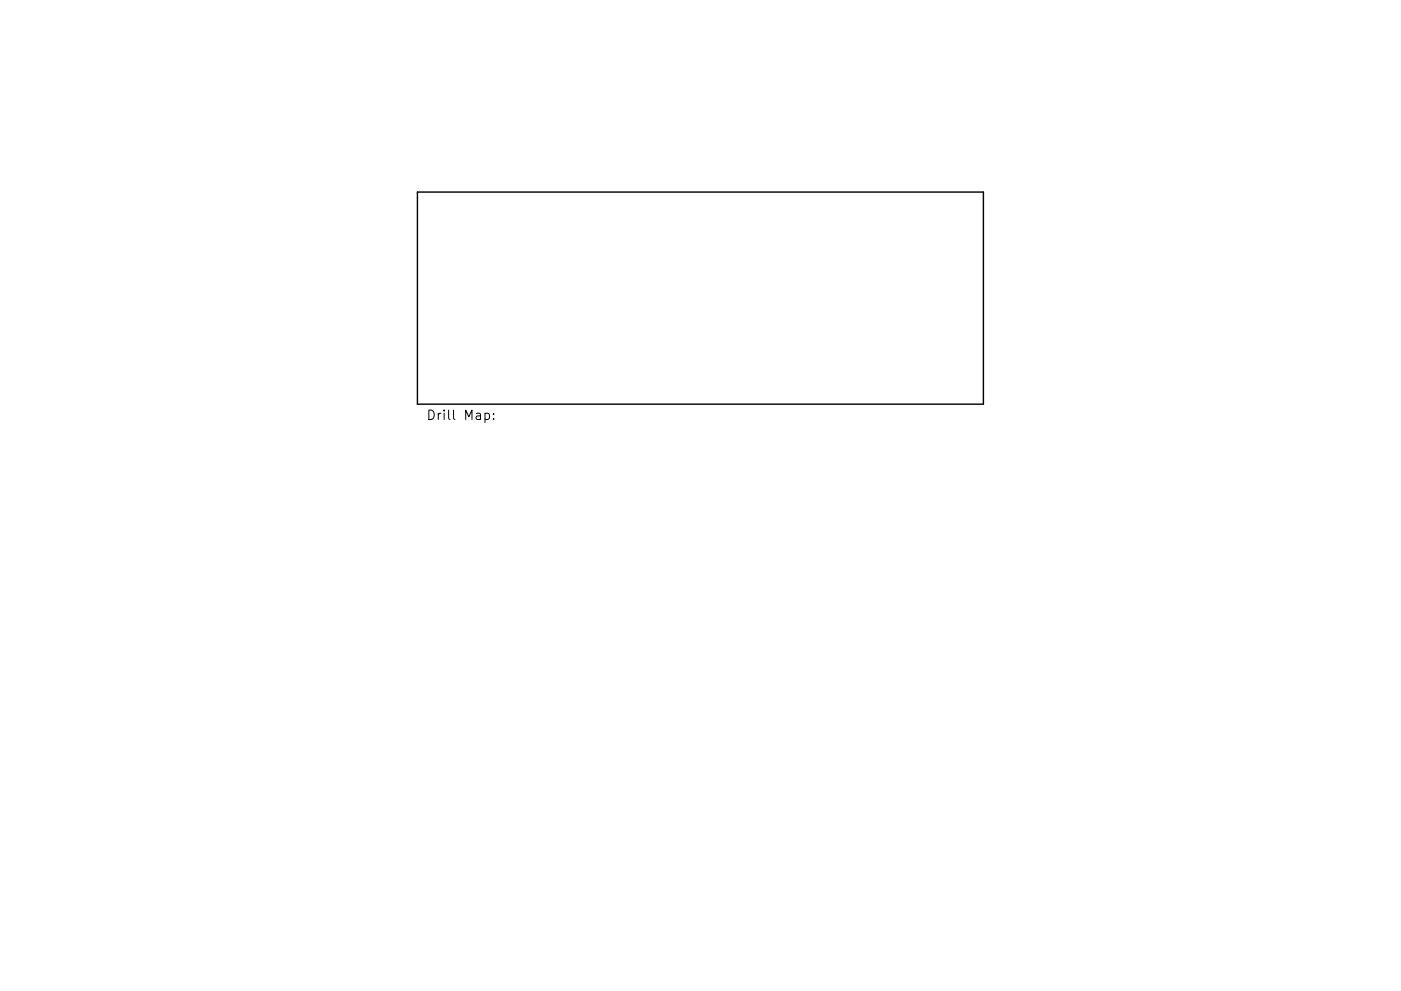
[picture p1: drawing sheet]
<svg xmlns="http://www.w3.org/2000/svg" width="297mm" height="210mm" viewBox="0 0 297 210" stroke-linecap="round" stroke-linejoin="round" font-family="sans-serif">
<defs><g id="words">
<text font-size="2.8" x="90.4" y="89.1">Drill Map:</text>
</g></defs>
<path d="M88.5 40.8h120v45h-120z" fill="none" stroke="#000" stroke-width=".3"/>
<path d="M102.8 87.8l.6-.1 .4 .4v.5l-.2 .3h-.8M104.6 88.8v.2M104.6 87.8v.2" fill="none" stroke="#000" stroke-width=".21"/>
<use href="#words"/>
</svg>
